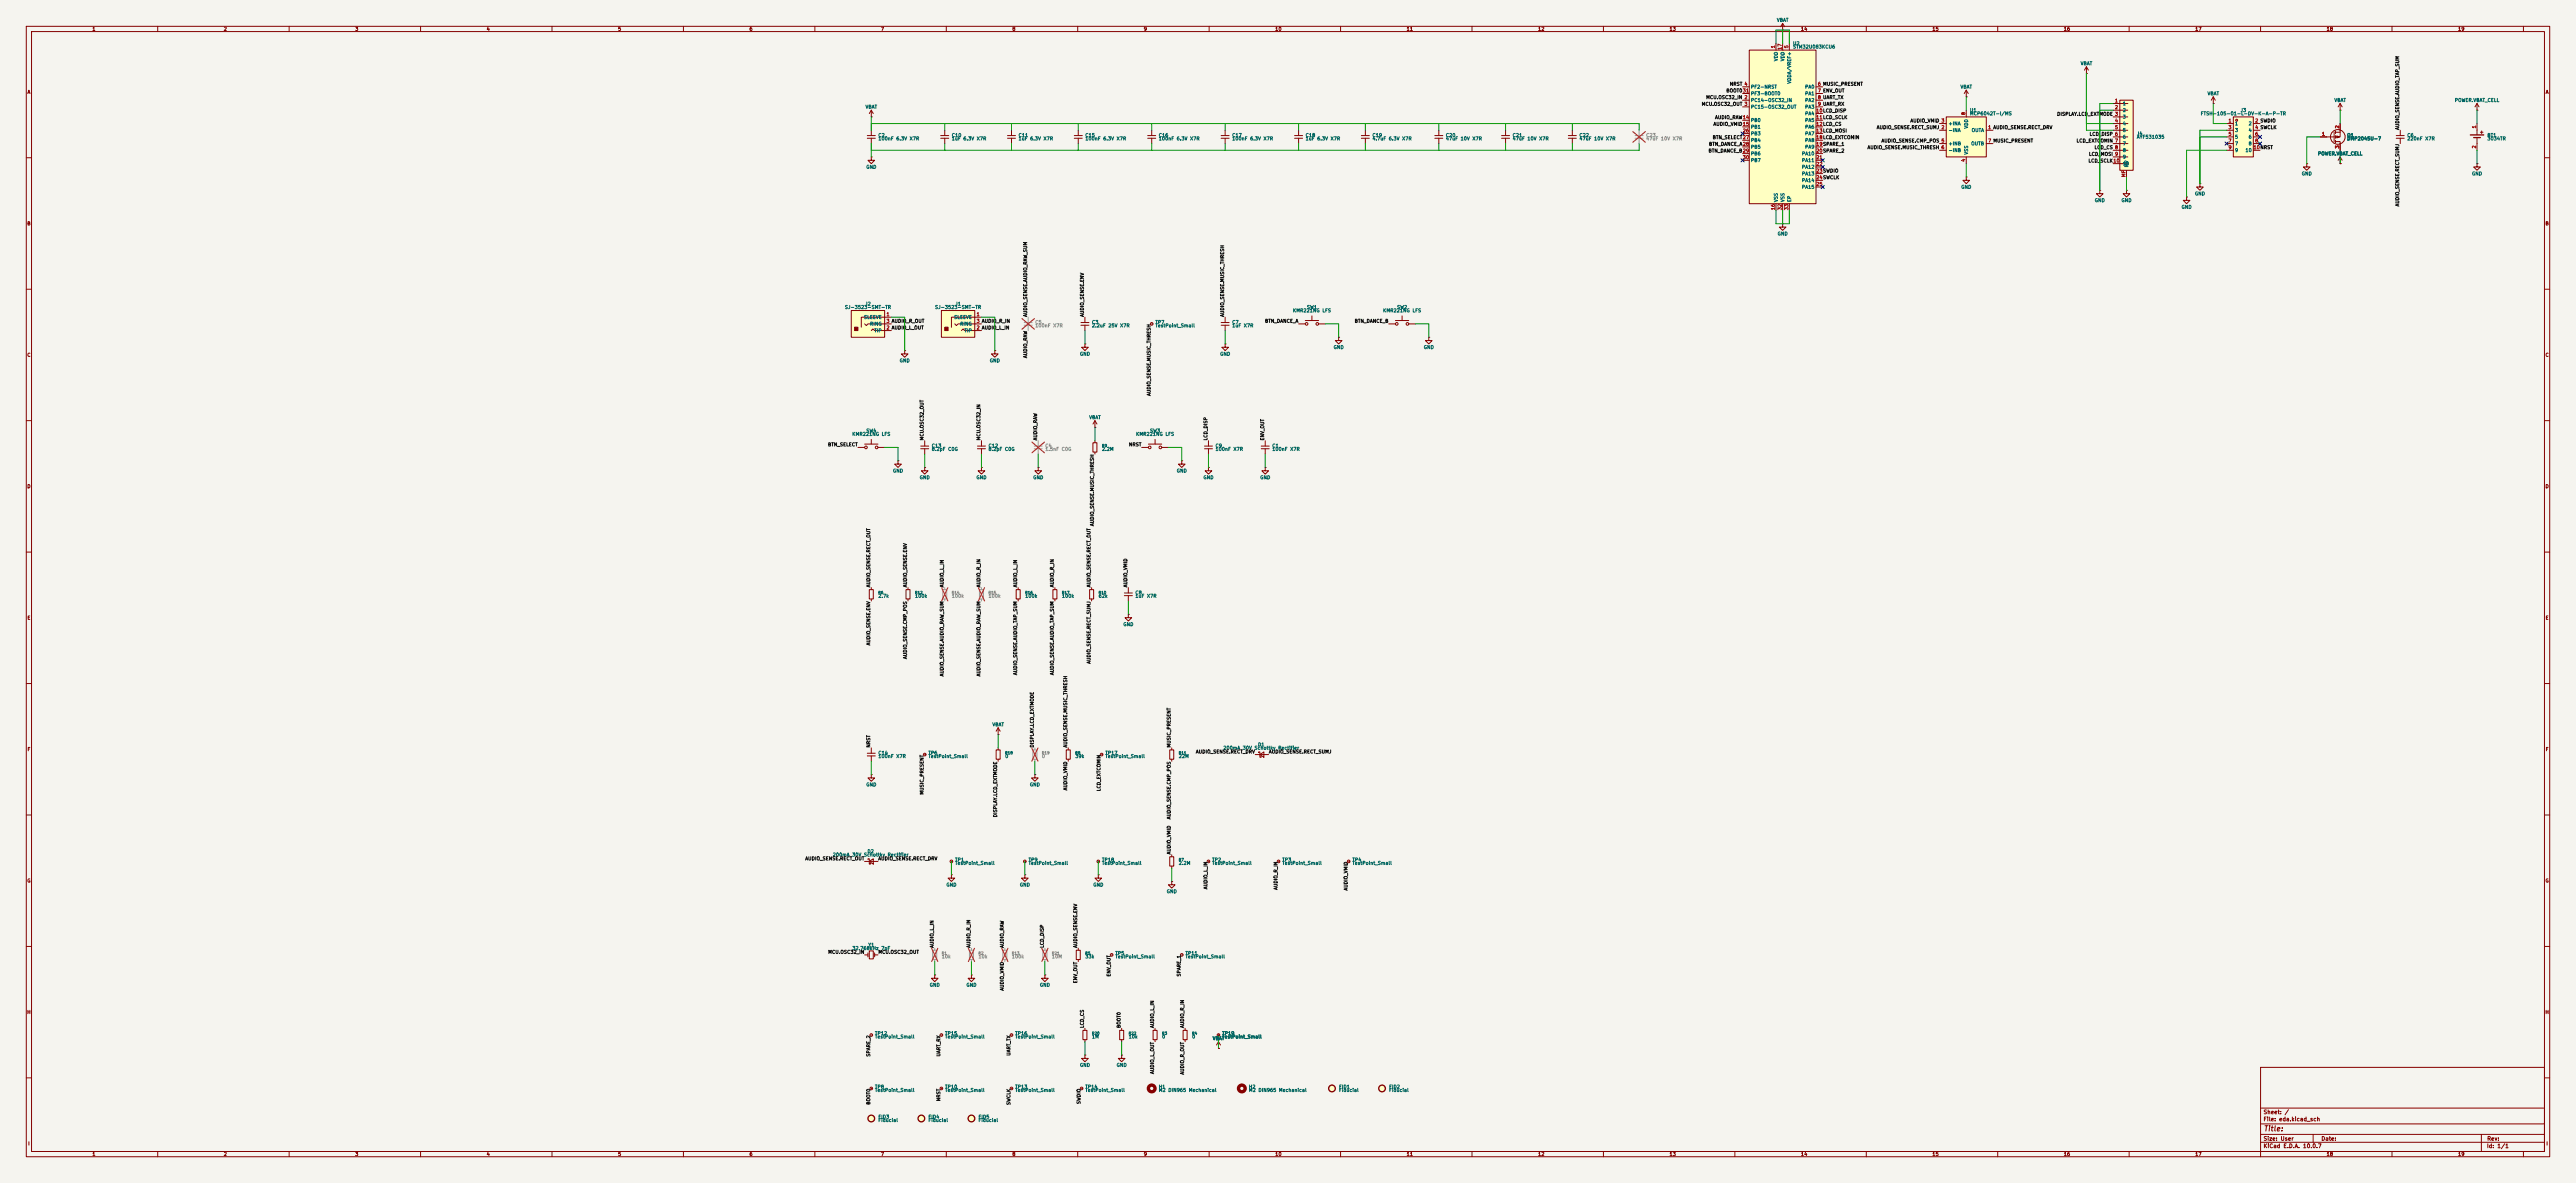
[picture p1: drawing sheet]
<svg xmlns="http://www.w3.org/2000/svg" width="980mm" height="450mm" viewBox="0 0 980 450" stroke-linecap="round" stroke-linejoin="round" font-family="sans-serif">
<defs><g id="words">
<text font-size="2" fill="#840000" x="861" y="430.8">Title:</text>
<g font-size="1.5" fill="#840000">
<text x="861" y="424.2">Sheet: /</text>
<text x="861" y="426.9">File: eda.kicad_sch</text>
<text x="861" y="437.1">KiCad E.D.A. 10.0.7</text>
<text x="861" y="434.3">Size: User</text>
<text x="883" y="434.3">Date:</text>
<text x="946" y="437.1">Id: 1/1</text>
<text x="946" y="434.2">Rev:</text>
</g>
<g font-size="1.3" fill="#840000">
<text x="35" y="12">1</text>
<text x="85" y="12">2</text>
<text x="135" y="12">3</text>
<text x="185" y="12">4</text>
<text x="235" y="12">5</text>
<text x="285" y="12">6</text>
<text x="335" y="12">7</text>
<text x="385" y="12">8</text>
<text x="435" y="12">9</text>
<text x="485" y="12">10</text>
<text x="535" y="12">11</text>
<text x="585" y="12">12</text>
<text x="635" y="12">13</text>
<text x="685" y="12">14</text>
<text x="735" y="12">15</text>
<text x="785" y="12">16</text>
<text x="835" y="12">17</text>
<text x="885" y="12">18</text>
<text x="935" y="12">19</text>
<text x="10.3" y="36">A</text>
<text x="968.3" y="36">A</text>
<text x="10.2" y="86">B</text>
<text x="968.2" y="86">B</text>
<text x="10.2" y="136">C</text>
<text x="968.2" y="136">C</text>
<text x="10.2" y="186">D</text>
<text x="968.2" y="186">D</text>
<text x="10.3" y="236">E</text>
<text x="968.3" y="236">E</text>
<text x="10.3" y="286">F</text>
<text x="968.3" y="286">F</text>
<text x="10.2" y="336">G</text>
<text x="968.2" y="336">G</text>
<text x="10.2" y="386">H</text>
<text x="968.2" y="386">H</text>
<text x="10.6" y="436">I</text>
<text x="968.6" y="436">I</text>
<text x="35" y="440">1</text>
<text x="85" y="440">2</text>
<text x="135" y="440">3</text>
<text x="185" y="440">4</text>
<text x="235" y="440">5</text>
<text x="285" y="440">6</text>
<text x="335" y="440">7</text>
<text x="385" y="440">8</text>
<text x="435" y="440">9</text>
<text x="485" y="440">10</text>
<text x="535" y="440">11</text>
<text x="585" y="440">12</text>
<text x="635" y="440">13</text>
<text x="685" y="440">14</text>
<text x="735" y="440">15</text>
<text x="785" y="440">16</text>
<text x="835" y="440">17</text>
<text x="885" y="440">18</text>
<text x="935" y="440">19</text>
</g>
<g font-size="1.3" fill="#006464">
<text x="675.8" y="8.6">VBAT</text>
<text x="682" y="17.5">U2</text>
<text x="676.6" y="23.4" transform="rotate(-90 676.6 23.4)">VDD</text>
<text x="679.1" y="23.4" transform="rotate(-90 679.1 23.4)">VDD</text>
<text x="682" y="18.8">STM32U083KCU6</text>
<text x="791.4" y="25.1">VBAT</text>
<text x="666" y="34">PF2-NRST</text>
<text x="681.7" y="32" transform="rotate(-90 681.7 32)">VDDA/VREF+</text>
<text x="686.6" y="34">PA0</text>
<text x="745.7" y="34">VBAT</text>
<text x="329.1" y="41.6">VBAT</text>
<text x="666" y="39.1">PC14-OSC32_IN</text>
<text x="666" y="41.6">PC15-OSC32_OUT</text>
<text x="666" y="36.5">PF3-BOOT0</text>
<text x="686.6" y="36.5">PA1</text>
<text x="686.6" y="39.1">PA2</text>
<text x="686.6" y="41.6">PA3</text>
<text x="807.4" y="40.3">1</text>
<text x="839.7" y="36.5">VBAT</text>
<text x="887.9" y="39.1">VBAT</text>
<text x="933.7" y="39.1">POWER.VBAT_CELL</text>
<text x="666" y="46.7">PB0</text>
<text x="686.6" y="44.2">PA4</text>
<text x="686.6" y="46.7">PA5</text>
<text x="741.1" y="48">+INA</text>
<text x="749.3" y="42.9">U1</text>
<text x="749.3" y="44.2">MCP6042T-I/MS</text>
<text x="807.4" y="42.9">2</text>
<text x="807.4" y="45.4">3</text>
<text x="807.4" y="48">4</text>
<text x="837.1" y="44.2">FTSH-105-01-L-DV-K-A-P-TR</text>
<text x="850.1" y="48">1</text>
<text x="852.2" y="42.9">J3</text>
<text x="855.3" y="48">2</text>
<text x="334" y="52.4">C2</text>
<text x="334" y="53.7">100nF 6.3V X7R</text>
<text x="361.9" y="52.4">C10</text>
<text x="361.9" y="53.7">1uF 6.3V X7R</text>
<text x="387.3" y="52.4">C11</text>
<text x="387.3" y="53.7">1uF 6.3V X7R</text>
<text x="412.7" y="52.4">C15</text>
<text x="412.7" y="53.7">100nF 6.3V X7R</text>
<text x="440.7" y="52.4">C16</text>
<text x="440.7" y="53.7">100nF 6.3V X7R</text>
<text x="468.6" y="52.4">C17</text>
<text x="468.6" y="53.7">100nF 6.3V X7R</text>
<text x="496.6" y="52.4">C18</text>
<text x="496.6" y="53.7">1uF 6.3V X7R</text>
<text x="522" y="52.4">C19</text>
<text x="522" y="53.7">4.7uF 6.3V X7R</text>
<text x="549.9" y="52.4">C20</text>
<text x="549.9" y="53.7">47uF 10V X7R</text>
<text x="575.3" y="52.4">C21</text>
<text x="575.3" y="53.7">47uF 10V X7R</text>
<text x="600.7" y="52.4">C22</text>
<text x="600.7" y="53.7">47uF 10V X7R</text>
<text x="666" y="49.2">PB1</text>
<text x="666" y="51.8">PB3</text>
<text x="686.6" y="49.2">PA6</text>
<text x="686.6" y="51.8">PA7</text>
<text x="741.1" y="50.5">-INA</text>
<text x="749" y="49.1" transform="rotate(-90 749 49.1)">VDD</text>
<text x="749.9" y="50.5">OUTA</text>
<text x="807.4" y="50.5">5</text>
<text x="807.4" y="53">6</text>
<text x="812.8" y="51.8">J4</text>
<text x="812.8" y="53">AYF531035</text>
<text x="850.1" y="50.5">3</text>
<text x="850.1" y="53">5</text>
<text x="855.3" y="50.5">4</text>
<text x="855.3" y="53">6</text>
<text x="892.8" y="52.4">Q1</text>
<text x="892.8" y="53.7">DMP2045U-7</text>
<text x="915.7" y="52.4">C6</text>
<text x="915.7" y="53.7">220nF X7R</text>
<text x="946.1" y="52.4">BT1</text>
<text x="946.1" y="53.7">3034TR</text>
<text x="666" y="54.3">PB4</text>
<text x="666" y="56.9">PB5</text>
<text x="666" y="59.4">PB6</text>
<text x="685.4" y="59.4">PA10</text>
<text x="686.6" y="54.3">PA8</text>
<text x="686.6" y="56.9">PA9</text>
<text x="741.1" y="55.6">+INB</text>
<text x="741.1" y="58.1">-INB</text>
<text x="749" y="59" transform="rotate(-90 749 59)">VSS</text>
<text x="749.8" y="55.6">OUTB</text>
<text x="807.4" y="55.6">7</text>
<text x="807.4" y="58.1">8</text>
<text x="850.1" y="55.6">7</text>
<text x="850.1" y="58.1">9</text>
<text x="854.1" y="58.1">10</text>
<text x="855.3" y="55.6">8</text>
<text x="881.7" y="59.4">POWER.VBAT_CELL</text>
<text x="329.4" y="64.5">GND</text>
<text x="666" y="61.9">PB7</text>
<text x="685.4" y="61.9">PA11</text>
<text x="685.4" y="64.5">PA12</text>
<text x="807.4" y="60.7">9</text>
<text x="807.4" y="63.2">10</text>
<text x="810" y="63.8" transform="rotate(-90 810 63.8)">MP</text>
<text x="685.4" y="67">PA13</text>
<text x="685.4" y="69.6">PA14</text>
<text x="875.5" y="67">GND</text>
<text x="940.3" y="67">GND</text>
<text x="676.6" y="77" transform="rotate(-90 676.6 77)">VSS</text>
<text x="679.1" y="77" transform="rotate(-90 679.1 77)">VSS</text>
<text x="681.7" y="77" transform="rotate(-90 681.7 77)">EP</text>
<text x="685.4" y="72.1">PA15</text>
<text x="746" y="72.1">GND</text>
<text x="796.8" y="77.2">GND</text>
<text x="806.9" y="77.2">GND</text>
<text x="834.9" y="74.6">GND</text>
<text x="829.8" y="79.7">GND</text>
<text x="676.1" y="89.9">GND</text>
<text x="321.3" y="117.8">SJ-3523-SMT-TR</text>
<text x="329" y="116.5">J2</text>
<text x="355.6" y="117.8">SJ-3523-SMT-TR</text>
<text x="363.3" y="116.5">J1</text>
<text x="491.7" y="119.1">KMR221NG LFS</text>
<text x="497" y="117.8">SW1</text>
<text x="526" y="119.1">KMR221NG LFS</text>
<text x="531.3" y="117.8">SW2</text>
<text x="328.5" y="121.6">SLEEVE</text>
<text x="330.8" y="124.2">RING</text>
<text x="362.8" y="121.6">SLEEVE</text>
<text x="365.1" y="124.2">RING</text>
<text x="415.3" y="123.5">C3</text>
<text x="415.3" y="124.8">2.2uF 25V X7R</text>
<text x="439.4" y="123.5">TP7</text>
<text x="439.4" y="124.8">TestPoint_Small</text>
<text x="468.6" y="123.5">C7</text>
<text x="468.6" y="124.8">1uF X7R</text>
<text x="332.5" y="126.7">TIP</text>
<text x="366.8" y="126.7">TIP</text>
<text x="410.7" y="135.6">GND</text>
<text x="464" y="135.6">GND</text>
<text x="507.2" y="133.1">GND</text>
<text x="541.5" y="133.1">GND</text>
<text x="342.1" y="138.1">GND</text>
<text x="376.4" y="138.1">GND</text>
<text x="414.2" y="159.7">VBAT</text>
<text x="324.1" y="166.1">KMR221NG LFS</text>
<text x="329.4" y="164.8">SW4</text>
<text x="432" y="166.1">KMR221NG LFS</text>
<text x="437.4" y="164.8">SW3</text>
<text x="354.3" y="170.5">C13</text>
<text x="354.3" y="171.8">8.2pF C0G</text>
<text x="375.9" y="170.5">C12</text>
<text x="375.9" y="171.8">8.2pF C0G</text>
<text x="419.1" y="171.8">2.2M</text>
<text x="462.3" y="170.5">C9</text>
<text x="462.3" y="171.8">100nF X7R</text>
<text x="483.9" y="170.5">C1</text>
<text x="483.9" y="171.8">100nF X7R</text>
<text x="339.6" y="180">GND</text>
<text x="349.7" y="182.6">GND</text>
<text x="371.3" y="182.6">GND</text>
<text x="392.9" y="182.6">GND</text>
<text x="447.5" y="180">GND</text>
<text x="457.7" y="182.6">GND</text>
<text x="479.3" y="182.6">GND</text>
<text x="334" y="227.7">2.7k</text>
<text x="348" y="227.7">100k</text>
<text x="389.9" y="227.7">100k</text>
<text x="403.8" y="227.7">100k</text>
<text x="417.8" y="227.7">62k</text>
<text x="431.8" y="226.4">C8</text>
<text x="431.8" y="227.7">1uF X7R</text>
<text x="427.2" y="238.5">GND</text>
<text x="377.4" y="276.6">VBAT</text>
<text x="334" y="287.4">C14</text>
<text x="353" y="287.4">TP6</text>
<text x="420.4" y="287.4">TP17</text>
<text x="465.3" y="285.5">200mA 30V Schottky Rectifier</text>
<text x="478.4" y="284.2">D1</text>
<text x="334" y="288.6">100nF X7R</text>
<text x="353" y="288.6">TestPoint_Small</text>
<text x="382.3" y="288.6">0</text>
<text x="408.9" y="288.6">39k</text>
<text x="420.4" y="288.6">TestPoint_Small</text>
<text x="448.3" y="288.6">22M</text>
<text x="329.4" y="299.4">GND</text>
<text x="391.6" y="299.4">GND</text>
<text x="316.7" y="326.1">200mA 30V Schottky Rectifier</text>
<text x="329.8" y="324.8">D2</text>
<text x="363.2" y="328">TP1</text>
<text x="363.2" y="329.3">TestPoint_Small</text>
<text x="391.1" y="328">TP9</text>
<text x="391.1" y="329.3">TestPoint_Small</text>
<text x="419.1" y="328">TP18</text>
<text x="419.1" y="329.3">TestPoint_Small</text>
<text x="448.3" y="329.3">2.2M</text>
<text x="461" y="328">TP2</text>
<text x="461" y="329.3">TestPoint_Small</text>
<text x="487.7" y="328">TP3</text>
<text x="487.7" y="329.3">TestPoint_Small</text>
<text x="514.3" y="328">TP4</text>
<text x="514.3" y="329.3">TestPoint_Small</text>
<text x="359.9" y="337.5">GND</text>
<text x="387.8" y="337.5">GND</text>
<text x="415.8" y="337.5">GND</text>
<text x="443.7" y="340.1">GND</text>
<text x="324.1" y="361.7">32.768kHz 7pF</text>
<text x="330.2" y="360.4">Y1</text>
<text x="412.7" y="364.8">33k</text>
<text x="424.2" y="363.6">TP5</text>
<text x="424.2" y="364.8">TestPoint_Small</text>
<text x="450.8" y="363.6">TP11</text>
<text x="450.8" y="364.8">TestPoint_Small</text>
<text x="353.5" y="375.6">GND</text>
<text x="367.5" y="375.6">GND</text>
<text x="395.4" y="375.6">GND</text>
<text x="332.7" y="394">TP12</text>
<text x="332.7" y="395.3">TestPoint_Small</text>
<text x="359.4" y="394">TP15</text>
<text x="359.4" y="395.3">TestPoint_Small</text>
<text x="386.1" y="394">TP16</text>
<text x="386.1" y="395.3">TestPoint_Small</text>
<text x="415.3" y="395.3">1M</text>
<text x="429.2" y="395.3">10k</text>
<text x="441.9" y="395.3">0</text>
<text x="453.4" y="395.3">0</text>
<text x="461.2" y="395.9">VBAT</text>
<text x="464.8" y="394">TP19</text>
<text x="464.8" y="395.3">TestPoint_Small</text>
<text x="410.7" y="406.1">GND</text>
<text x="424.7" y="406.1">GND</text>
<text x="332.7" y="414.4">TP8</text>
<text x="332.7" y="415.6">TestPoint_Small</text>
<text x="359.4" y="414.4">TP10</text>
<text x="359.4" y="415.6">TestPoint_Small</text>
<text x="386.1" y="414.4">TP13</text>
<text x="386.1" y="415.6">TestPoint_Small</text>
<text x="412.7" y="414.4">TP14</text>
<text x="412.7" y="415.6">TestPoint_Small</text>
<text x="440.7" y="414.4">H1</text>
<text x="440.7" y="415.6">M2 DIN965 Mechanical</text>
<text x="475" y="414.4">H2</text>
<text x="475" y="415.6">M2 DIN965 Mechanical</text>
<text x="509.3" y="414.4">FID1</text>
<text x="509.3" y="415.6">Fiducial</text>
<text x="528.3" y="414.4">FID2</text>
<text x="528.3" y="415.6">Fiducial</text>
<text x="334" y="425.8">FID3</text>
<text x="353" y="425.8">FID4</text>
<text x="372.1" y="425.8">FID5</text>
<text x="334" y="427.1">Fiducial</text>
<text x="353" y="427.1">Fiducial</text>
<text x="372.1" y="427.1">Fiducial</text>
</g>
<g font-size="1.3" fill="#a90000">
<text x="675.5" y="18.5" transform="rotate(-90 675.5 18.5)">1</text>
<text x="678" y="19.1" transform="rotate(-90 678 19.1)">17</text>
<text x="680.6" y="18.5" transform="rotate(-90 680.6 18.5)">5</text>
<text x="691.4" y="32.9">6 MUSIC_PRESENT</text>
<text x="691.4" y="35.4">7 ENV_OUT</text>
<text x="691.4" y="38">8 UART_TX</text>
<text x="691.4" y="40.5">9 UART_RX</text>
<text x="804.4" y="39.2">1</text>
<text x="804.4" y="41.8">2</text>
<text x="690.8" y="43.1">10LCD_DISP</text>
<text x="690.8" y="45.6">11LCD_SCLK</text>
<text x="747.9" y="43.9" transform="rotate(-90 747.9 43.9)">8</text>
<text x="804.4" y="46.9">4</text>
<text x="847.6" y="46.9">1</text>
<text x="857.8" y="46.9">2 SWDIO</text>
<text x="662.9" y="50.7">26</text>
<text x="690.8" y="48.1">12LCD_CS</text>
<text x="690.8" y="50.7">13LCD_MOSI</text>
<text x="690.8" y="53.2">18LCD_EXTCOMIN</text>
<text x="756.2" y="49.4">1 AUDIO_SENSE.RECT_DRV</text>
<text x="804.4" y="49.4">5</text>
<text x="847.6" y="49.4">3</text>
<text x="847.6" y="51.9">5</text>
<text x="857.8" y="49.4">4 SWCLK</text>
<text x="857.8" y="51.9">6</text>
<text x="883.2" y="51.9">1</text>
<text x="890.1" y="49" transform="rotate(-90 890.1 49)">2</text>
<text x="942.2" y="49" transform="rotate(-90 942.2 49)">1</text>
<text x="690.8" y="55.8">19SPARE_1</text>
<text x="690.8" y="58.3">20SPARE_2</text>
<text x="756.2" y="54.5">7 MUSIC_PRESENT</text>
<text x="847.6" y="54.5">7</text>
<text x="847.6" y="57">9</text>
<text x="857.2" y="57">10NRST</text>
<text x="857.8" y="54.5">8</text>
<text x="890.1" y="56.6" transform="rotate(-90 890.1 56.6)">3</text>
<text x="942.2" y="56.6" transform="rotate(-90 942.2 56.6)">2</text>
<text x="662.9" y="60.8">30</text>
<text x="690.8" y="60.8">21</text>
<text x="690.8" y="63.4">22</text>
<text x="690.8" y="65.9">23SWDIO</text>
<text x="747.9" y="61.7" transform="rotate(-90 747.9 61.7)">4</text>
<text x="690.8" y="68.5">24SWCLK</text>
<text x="690.8" y="71">25</text>
<text x="808.9" y="67.5" transform="rotate(-90 808.9 67.5)">MP</text>
<text x="675.5" y="80.1" transform="rotate(-90 675.5 80.1)">16</text>
<text x="678" y="80.1" transform="rotate(-90 678 80.1)">32</text>
<text x="680.6" y="80.1" transform="rotate(-90 680.6 80.1)">33</text>
<text x="337.1" y="120.5">1</text>
<text x="337.1" y="125.6">2 AUDIO_L_OUT</text>
<text x="337.1" y="123.1">3 AUDIO_R_OUT</text>
<text x="371.4" y="120.5">1</text>
<text x="371.4" y="125.6">2 AUDIO_L_IN</text>
<text x="371.4" y="123.1">3 AUDIO_R_IN</text>
</g>
<g font-size="1.3" fill="#0f0f0f">
<text x="656.6" y="35.4">BOOT031</text>
<text x="657.9" y="32.9">NRST 4</text>
<text x="647.2" y="40.5">MCU.OSC32_OUT 3</text>
<text x="648.9" y="38">MCU.OSC32_IN 2</text>
<text x="652.3" y="45.6">AUDIO_RAW14</text>
<text x="726.6" y="46.9">AUDIO_VMID 3</text>
<text x="782.5" y="44.3">DISPLAY.LCD_EXTMODE 3</text>
<text x="651.4" y="53.2">BTN_SELECT27</text>
<text x="651.7" y="48.1">AUDIO_VMID15</text>
<text x="713.8" y="49.4">AUDIO_SENSE.RECT_SUMJ 2</text>
<text x="794.8" y="52">LCD_DISP 6</text>
<text x="913" y="49.6" transform="rotate(-90 913 49.6)">AUDIO_SENSE.AUDIO_TAP_SUM</text>
<text x="649.8" y="58.3">BTN_DANCE_B29</text>
<text x="650" y="55.8">BTN_DANCE_A28</text>
<text x="710.3" y="57">AUDIO_SENSE.MUSIC_THRESH 6</text>
<text x="715.6" y="54.5">AUDIO_SENSE.CMP_POS 5</text>
<text x="789.8" y="54.5">LCD_EXTCOMIN 7</text>
<text x="794.6" y="59.6">LCD_MOSI 9</text>
<text x="796.7" y="57">LCD_CS 8</text>
<text x="794.4" y="62.1">LCD_SCLK10</text>
<text x="913" y="78.7" transform="rotate(-90 913 78.7)">AUDIO_SENSE.RECT_SUMJ</text>
<text x="391" y="120.7" transform="rotate(-90 391 120.7)">AUDIO_SENSE.AUDIO_RAW_SUM</text>
<text x="412.6" y="120.7" transform="rotate(-90 412.6 120.7)">AUDIO_SENSE.ENV</text>
<text x="466" y="120.7" transform="rotate(-90 466 120.7)">AUDIO_SENSE.MUSIC_THRESH</text>
<text x="481.1" y="123.1">BTN_DANCE_A</text>
<text x="515.2" y="123.1">BTN_DANCE_B</text>
<text x="391" y="136.4" transform="rotate(-90 391 136.4)">AUDIO_RAW</text>
<text x="438" y="150.8" transform="rotate(-90 438 150.8)">AUDIO_SENSE.MUSIC_THRESH</text>
<text x="351.7" y="167.7" transform="rotate(-90 351.7 167.7)">MCU.OSC32_OUT</text>
<text x="373.3" y="167.7" transform="rotate(-90 373.3 167.7)">MCU.OSC32_IN</text>
<text x="394.8" y="167.7" transform="rotate(-90 394.8 167.7)">AUDIO_RAW</text>
<text x="459.6" y="167.7" transform="rotate(-90 459.6 167.7)">LCD_DISP</text>
<text x="481.2" y="167.7" transform="rotate(-90 481.2 167.7)">ENV_OUT</text>
<text x="314.9" y="170.1">BTN_SELECT</text>
<text x="429.3" y="170.1">NRST</text>
<text x="416.4" y="200.3" transform="rotate(-90 416.4 200.3)">AUDIO_SENSE.MUSIC_THRESH</text>
<text x="331.3" y="223.6" transform="rotate(-90 331.3 223.6)">AUDIO_SENSE.RECT_OUT</text>
<text x="345.3" y="223.6" transform="rotate(-90 345.3 223.6)">AUDIO_SENSE.ENV</text>
<text x="359.3" y="223.6" transform="rotate(-90 359.3 223.6)">AUDIO_L_IN</text>
<text x="373.3" y="223.6" transform="rotate(-90 373.3 223.6)">AUDIO_R_IN</text>
<text x="387.2" y="223.6" transform="rotate(-90 387.2 223.6)">AUDIO_L_IN</text>
<text x="401.2" y="223.6" transform="rotate(-90 401.2 223.6)">AUDIO_R_IN</text>
<text x="415.2" y="223.6" transform="rotate(-90 415.2 223.6)">AUDIO_SENSE.RECT_OUT</text>
<text x="429.1" y="223.6" transform="rotate(-90 429.1 223.6)">AUDIO_VMID</text>
<text x="331.3" y="245.7" transform="rotate(-90 331.3 245.7)">AUDIO_SENSE.ENV</text>
<text x="345.3" y="250.9" transform="rotate(-90 345.3 250.9)">AUDIO_SENSE.CMP_POS</text>
<text x="359.3" y="257.4" transform="rotate(-90 359.3 257.4)">AUDIO_SENSE.AUDIO_RAW_SUM</text>
<text x="373.3" y="257.4" transform="rotate(-90 373.3 257.4)">AUDIO_SENSE.AUDIO_RAW_SUM</text>
<text x="387.2" y="257" transform="rotate(-90 387.2 257)">AUDIO_SENSE.AUDIO_TAP_SUM</text>
<text x="401.2" y="257" transform="rotate(-90 401.2 257)">AUDIO_SENSE.AUDIO_TAP_SUM</text>
<text x="415.2" y="252.7" transform="rotate(-90 415.2 252.7)">AUDIO_SENSE.RECT_SUMJ</text>
<text x="331.3" y="284.5" transform="rotate(-90 331.3 284.5)">NRST</text>
<text x="393.6" y="284.5" transform="rotate(-90 393.6 284.5)">DISPLAY.LCD_EXTMODE</text>
<text x="406.3" y="284.5" transform="rotate(-90 406.3 284.5)">AUDIO_SENSE.MUSIC_THRESH</text>
<text x="445.6" y="284.5" transform="rotate(-90 445.6 284.5)">MUSIC_PRESENT</text>
<text x="454.8" y="286.9">AUDIO_SENSE.RECT_DRV</text>
<text x="482.6" y="286.9">AUDIO_SENSE.RECT_SUMJ</text>
<text x="351.7" y="302.4" transform="rotate(-90 351.7 302.4)">MUSIC_PRESENT</text>
<text x="406.3" y="300.8" transform="rotate(-90 406.3 300.8)">AUDIO_VMID</text>
<text x="419" y="301.1" transform="rotate(-90 419 301.1)">LCD_EXTCOMIN</text>
<text x="379.6" y="311" transform="rotate(-90 379.6 311)">DISPLAY.LCD_EXTMODE</text>
<text x="445.6" y="311.8" transform="rotate(-90 445.6 311.8)">AUDIO_SENSE.CMP_POS</text>
<text x="306.2" y="327.5">AUDIO_SENSE.RECT_OUT</text>
<text x="334" y="327.5">AUDIO_SENSE.RECT_DRV</text>
<text x="445.6" y="325.2" transform="rotate(-90 445.6 325.2)">AUDIO_VMID</text>
<text x="459.6" y="338.4" transform="rotate(-90 459.6 338.4)">AUDIO_L_IN</text>
<text x="486.3" y="338.7" transform="rotate(-90 486.3 338.7)">AUDIO_R_IN</text>
<text x="513" y="338.9" transform="rotate(-90 513 338.9)">AUDIO_VMID</text>
<text x="314.9" y="363.1">MCU.OSC32_IN</text>
<text x="334" y="363.1">MCU.OSC32_OUT</text>
<text x="355.5" y="360.7" transform="rotate(-90 355.5 360.7)">AUDIO_L_IN</text>
<text x="369.4" y="360.7" transform="rotate(-90 369.4 360.7)">AUDIO_R_IN</text>
<text x="382.1" y="360.7" transform="rotate(-90 382.1 360.7)">AUDIO_RAW</text>
<text x="397.4" y="360.7" transform="rotate(-90 397.4 360.7)">LCD_DISP</text>
<text x="410.1" y="360.7" transform="rotate(-90 410.1 360.7)">AUDIO_SENSE.ENV</text>
<text x="422.8" y="371.6" transform="rotate(-90 422.8 371.6)">ENV_OUT</text>
<text x="449.5" y="371.6" transform="rotate(-90 449.5 371.6)">SPARE_1</text>
<text x="382.1" y="377" transform="rotate(-90 382.1 377)">AUDIO_VMID</text>
<text x="410.1" y="374.2" transform="rotate(-90 410.1 374.2)">ENV_OUT</text>
<text x="412.6" y="391.2" transform="rotate(-90 412.6 391.2)">LCD_CS</text>
<text x="426.6" y="391.2" transform="rotate(-90 426.6 391.2)">BOOT0</text>
<text x="439.3" y="391.2" transform="rotate(-90 439.3 391.2)">AUDIO_L_IN</text>
<text x="450.7" y="391.2" transform="rotate(-90 450.7 391.2)">AUDIO_R_IN</text>
<text x="384.7" y="401.7" transform="rotate(-90 384.7 401.7)">UART_TX</text>
<text x="331.3" y="402.1" transform="rotate(-90 331.3 402.1)">SPARE_2</text>
<text x="358" y="402" transform="rotate(-90 358 402)">UART_RX</text>
<text x="439.3" y="408.7" transform="rotate(-90 439.3 408.7)">AUDIO_L_OUT</text>
<text x="450.7" y="408.9" transform="rotate(-90 450.7 408.9)">AUDIO_R_OUT</text>
<text x="358" y="419" transform="rotate(-90 358 419)">NRST</text>
<text x="331.3" y="420.4" transform="rotate(-90 331.3 420.4)">BOOT0</text>
<text x="384.7" y="420.5" transform="rotate(-90 384.7 420.5)">SWCLK</text>
<text x="411.4" y="420.1" transform="rotate(-90 411.4 420.1)">SWDIO</text>
</g>
<g font-size="1.3" fill="#939391">
<text x="626.1" y="52.4">C23</text>
<text x="626.1" y="53.7">47uF 10V X7R</text>
<text x="393.7" y="123.5">C5</text>
<text x="393.7" y="124.8">100nF X7R</text>
<text x="397.5" y="170.5">C4</text>
<text x="397.5" y="171.8">1.5nF C0G</text>
<text x="361.9" y="227.7">100k</text>
<text x="375.9" y="227.7">100k</text>
<text x="396.2" y="288.6">0</text>
<text x="358.1" y="364.8">10k</text>
<text x="372.1" y="364.8">10k</text>
<text x="384.8" y="364.8">100k</text>
<text x="400" y="364.8">10M</text>
</g>
<g font-size="1" fill="#006464">
<text x="419.1" y="170.3">R9</text>
<text x="334" y="226.2">R6</text>
<text x="348" y="226.2">R12</text>
<text x="389.9" y="226.2">R16</text>
<text x="403.8" y="226.2">R17</text>
<text x="417.8" y="226.2">R10</text>
<text x="382.3" y="287.2">R18</text>
<text x="408.9" y="287.2">R8</text>
<text x="448.3" y="287.2">R11</text>
<text x="448.3" y="327.8">R7</text>
<text x="412.7" y="363.4">R5</text>
<text x="415.3" y="393.8">R20</text>
<text x="429.2" y="393.8">R22</text>
<text x="441.9" y="393.8">R3</text>
<text x="453.4" y="393.8">R4</text>
</g>
<g font-size="1" fill="#939391">
<text x="361.9" y="226.2">R14</text>
<text x="375.9" y="226.2">R15</text>
<text x="396.2" y="287.2">R19</text>
<text x="358.1" y="363.4">R1</text>
<text x="372.1" y="363.4">R2</text>
<text x="384.8" y="363.4">R13</text>
<text x="400" y="363.4">R21</text>
</g>
</g></defs>
<path d="M0 0h980v450h-980z" fill="#f5f4ef" stroke="#f5f4ef" stroke-width=".38"/>
<g fill="none" stroke="#840000" stroke-width=".38">
<path d="M10 10h960v430h-960zM12 12h956v426h-956zM60 10v2M110 10v2M160 10v2M210 10v2M260 10v2M310 10v2M360 10v2M410 10v2M460 10v2M510 10v2"/>
<path d="M560 10v2M610 10v2M660 10v2M710 10v2M760 10v2M810 10v2M860 10v2M910 10v2M960 10v2M10 60h2M968 60h2M10 110h2"/>
<path d="M968 110h2M10 160h2M968 160h2M10 210h2M968 210h2M10 260h2M968 260h2M331.5 294.7v1.2h1.2l-1.2 1.3-1.3-1.3h1.3M331.5 294.7h.1M10 310h2M968 310h2M10 360h2"/>
<path d="M968 360h2M10 410h2M860 406h108v32h-108zM968 410h2M60 438v2M110 438v2M160 438v2M210 438v2M260 438v2M310 438v2M360 438v2M410 438v2"/>
<path d="M460 438v2M510 438v2M560 438v2M610 438v2M660 438v2M710 438v2M760 438v2M810 438v2M860 438v2M860 434.5h108M860 431.5h108M860 427.5h108"/>
<path d="M860 421.5h108M880 431.5v3M910 438v2M944 431.5v6.5M960 438v2"/>
</g>
<path d="M665.5 19.1h25.4v58.4h-25.4z" fill="#ffffc2"/>
<g fill="none" stroke="#840000" stroke-width=".38">
<path d="M665.5 19.1h25.4v58.4h-25.4zM675.6 16.5v2.6M678.2 11.4h.1M678.2 8.9v2.5M678.2 16.5v2.6M678.2 8.9l-.8 1.3M678.2 8.9l.7 1.3M680.7 16.5v2.6M662.9 38.1h2.6M662.9 33h2.6M662.9 35.6h2.6M690.9 38.1h2.5"/>
<path d="M690.9 33h2.5M690.9 35.6h2.5M748 36.8h.1M748 34.3l-.7 1.3M748 34.3l.8 1.3M748 34.3v2.5M662.9 40.7h2.6M662.9 45.7h2.6M662.9 48.3h2.6M662.9 50.8h2.6M662.9 53.4h2.6M662.9 55.9h2.6"/>
<path d="M662.9 58.4h2.6M690.9 40.7h2.5M690.9 43.2h2.5M690.9 45.7h2.5M690.9 48.3h2.5M690.9 50.8h2.5M690.9 53.4h2.5M690.9 55.9h2.5M690.9 58.4h2.5M662.9 61h2.6M675.6 77.5v2.5M678.2 77.5v2.5"/>
<path d="M680.7 77.5v2.5M690.9 61h2.5M690.9 63.5h2.5M690.9 66.1h2.5M690.9 68.6h2.5M690.9 71.1h2.5M748 67.3v1.3h1.3l-1.3 1.3-1.2-1.3h1.2M748 67.3h.1M379.7 279.4h.1M379.7 276.9v2.5M379.7 276.9l-.7 1.2M379.7 276.9l.8 1.2"/>
<path d="M329.9 286.5h3.1M329.9 287.5h3.1M331.5 284.5v2M331.5 287.5v2.1M351.8 287h.1M379 285.3h1.5v3.5h-1.5zM379.7 284.5v.8M379.7 288.8v.8M393.7 294.7v1.2h1.3l-1.3 1.3-1.3-1.3h1.3M393.7 294.7h.1M389.9 332.8v1.2h1.3l-1.3 1.3-1.3-1.3h1.3M389.9 332.8h.1"/>
<path d="M389.9 327.7h.1M417.8 332.8v1.2h1.3l-1.3 1.3-1.2-1.3h1.2M417.8 332.8h.1"/>
<circle cx="351.8" cy="287" r=".51"/>
<circle cx="389.9" cy="327.7" r=".51"/>
</g>
<path d="M392.9 285.3h1.6v3.5h-1.6zM393.7 284.5v.8M393.7 288.8v.8" fill="none" stroke="#9c9b98" stroke-width=".38"/>
<path d="M392.5 284.5l2.4 5M394.9 284.5l-2.4 5" fill="none" stroke="#e12e31" stroke-width=".46"/>
<path d="M740.4 44.5h15.2v15.2h-15.2z" fill="#ffffc2"/>
<g fill="none" stroke="#840000" stroke-width=".38">
<path d="M492.5 51.6h3.1M492.5 52.6h3.1M494 49.5v2.1M494 52.6v2M517.9 51.6h3.1M517.9 52.6h3.1M519.4 49.5v2.1M519.4 52.6v2M571.2 51.6h3.1M571.2 52.6h3.1M572.8 49.5v2.1M572.8 52.6v2"/>
<path d="M596.6 51.6h3.1M596.6 52.6h3.1M598.2 49.5v2.1M598.2 52.6v2M737.9 49.5h2.5M737.9 47h2.5M737.9 54.6h2.5M737.9 57.2h2.5M740.4 44.5h15.2v15.2h-15.2zM748 41.9v2.6M748 59.7v2.5M755.6 49.5h2.6"/>
<path d="M755.6 54.6h2.6M678.2 85.1v1.3h1.2l-1.2 1.2-1.3-1.2h1.3M678.2 85.1h.1M344.2 133.4v1.2h1.2l-1.2 1.3-1.3-1.3h1.3M344.2 133.4h.1M411.2 122.7h3.1M411.2 123.7h3.1M412.7 130.8v1.3h1.3l-1.3 1.3-1.2-1.3h1.2M412.7 130.8h.1M412.7 120.7v2M412.7 123.7v2M438.1 123.2h.1"/>
<path d="M466.1 130.8v1.3h1.3l-1.3 1.3-1.3-1.3h1.3M466.1 130.8h.1M494 123.2h2.6M496.6 121.9h5M499.1 120.2v1.7M501.6 123.2h2.6M326.4 170.2h2.5M328.9 168.9h5.1M331.5 167.1v1.8M334 170.2h2.5M416.6 162.6h.1M416.6 160l-.8 1.3"/>
<path d="M416.6 160l.7 1.3M416.6 160v2.6M405.6 285.3h1.6v3.5h-1.6zM406.4 284.5v.8M406.4 288.8v.8M419.1 287h.1M328.9 327.7h5.1M330.2 326.9v-.2h.5v2h.5v-.3M330.7 327.7l1.5-1v2zM361.9 332.8v1.2h1.3l-1.3 1.3-1.2-1.3h1.2M361.9 332.8h.1M361.9 327.7h.1"/>
<path d="M417.8 327.7h.1M328.9 363.2h1.3M330.2 362.5v1.5M330.7 361.7h1.5v3.1h-1.5zM332.7 362.5v1.5M332.7 363.2h1.3M355.6 370.9v1.2h1.3l-1.3 1.3-1.3-1.3h1.3M355.6 370.9h.1M369.6 370.9v1.2h1.2l-1.2 1.3-1.3-1.3h1.3M369.6 370.9h.1M331.5 393.7h.1M412 391.9h1.5v3.6h-1.5z"/>
<path d="M412.7 391.2v.7M412.7 395.5v.8M450.1 391.9h1.5v3.6h-1.5zM450.8 391.2v.7M450.8 395.5v.8M331.5 414h.1M411.5 414h.1M412.7 401.3v1.3h1.3l-1.3 1.3-1.2-1.3h1.2M412.7 401.3h.1M426.7 401.3v1.3h1.3l-1.3 1.3-1.3-1.3h1.3M426.7 401.3h.1"/>
<circle cx="438.1" cy="123.2" r=".51"/>
<circle cx="497.1" cy="123.2" r=".51"/>
<circle cx="501.1" cy="123.2" r=".51"/>
<circle cx="329.4" cy="170.2" r=".51"/>
<circle cx="333.5" cy="170.2" r=".51"/>
<circle cx="419.1" cy="287" r=".51"/>
<circle cx="361.9" cy="327.7" r=".51"/>
<circle cx="417.8" cy="327.7" r=".51"/>
<circle cx="331.5" cy="393.7" r=".51"/>
<circle cx="331.5" cy="414" r=".51"/>
<circle cx="411.5" cy="414" r=".51"/>
</g>
<path d="M354.8 361.5h1.6v3.5h-1.6zM355.6 360.7v.8M355.6 365v.8M368.8 361.5h1.5v3.5h-1.5zM369.6 360.7v.8M369.6 365v.8" fill="none" stroke="#9c9b98" stroke-width=".38"/>
<path d="M354.4 360.7l2.4 5M356.8 360.7l-2.4 5M368.4 360.7l2.3 5M370.7 360.7l-2.3 5" fill="none" stroke="#e12e31" stroke-width=".46"/>
<circle cx="331.5" cy="425.5" r="1.27" fill="#ffffc2" stroke="#ffffc2" stroke-width=".38"/>
<circle cx="331.5" cy="425.5" r="1.27" fill="none" stroke="#840000" stroke-width=".51"/>
<circle cx="438.2" cy="414" r="1.27" fill="none" stroke="#840000" stroke-width="1.3"/>
<path d="M323.8 118.1h12.7v10.2h-12.7z" fill="#ffffc2"/>
<g fill="none" stroke="#840000" stroke-width=".38">
<path d="M331.5 59.7v1.3h1.2l-1.2 1.2-1.3-1.2h1.3M331.5 59.7h.1M357.9 51.6h3M357.9 52.6h3M359.4 49.5v2.1M359.4 52.6v2M383.3 51.6h3M383.3 52.6h3M384.8 49.5v2.1M384.8 52.6v2M436.6 51.6h3.1M436.6 52.6h3.1"/>
<path d="M438.1 49.5v2.1M438.1 52.6v2M323.8 118.1h12.7v10.2h-12.7zM328.9 123.2l.7 .6 .6-.6h8.9M331.5 125.7l.6-.6 .6 .6h6.4M339.1 120.7h-11.4v3.8M378.5 133.4v1.2h1.2l-1.2 1.3-1.3-1.3h1.3M378.5 133.4h.1"/>
</g>
<path d="M325.1 124.5h1.3v1.2h-1.3z" fill="#840000" stroke="#840000" stroke-width=".38"/>
<path d="M389.6 122.7h3.1M389.6 123.7h3.1M391.2 120.7v2M391.2 123.7v2" fill="none" stroke="#9c9b98" stroke-width=".38"/>
<path d="M388.8 121.2l4.7 4M393.5 121.2l-4.7 4" fill="none" stroke="#e12e31" stroke-width=".46"/>
<path d="M358.1 118.1h12.7v10.2h-12.7z" fill="#ffffc2"/>
<g fill="none" stroke="#840000" stroke-width=".38">
<path d="M793.7 28h.1M793.7 25.4l-.7 1.3M793.7 25.4l.8 1.3M793.7 25.4v2.6M890.3 39.4l-.8 1.3M890.3 39.4l.7 1.3M890.3 39.4v2.5M942.3 39.4l-.7 1.3M942.3 39.4l.8 1.3M942.3 39.4v2.5M329.9 51.6h3.1M329.9 52.6h3.1"/>
<path d="M331.5 44.5h.1M331.5 41.9v2.6M331.5 49.5v2.1M331.5 52.6v2M331.5 41.9l-.8 1.3M331.5 41.9l.7 1.3M408.7 51.6h3M408.7 52.6h3M410.2 49.5v2.1M410.2 52.6v2M464.6 51.6h3M464.6 52.6h3"/>
<path d="M466.1 49.5v2.1M466.1 52.6v2M882.6 52.1h5.4M888 50.2v3.8M888.5 53.9h1.8v3.3M888.5 49.8v1M888.5 51.6v1M888.5 53.4v1M890.3 41.9h.1M890.3 47v3.3h-1.8M890.3 50.3v1.8h-1.8M890.3 59.7v2.5"/>
<path d="M890.3 59.7l-.8 1.3M890.3 59.7l.7 1.3M911.6 51.6h3.1M911.6 52.6h3.1M913.1 49.5v2.1M913.1 52.6v2M942.3 41.9h.1M942.3 47v4.3M942.3 52.3v4.9M943.6 50.3h1M944.1 49.8v1M798.8 72.4v1.3h1.3l-1.3 1.2-1.2-1.2h1.2"/>
<path d="M798.8 72.4h.1M809 72.4v1.3h1.3l-1.3 1.2-1.3-1.2h1.3M809 72.4h.1M877.6 62.2v1.3h1.2l-1.2 1.3-1.3-1.3h1.3M877.6 62.2h.1M890.3 62.2h.1M942.3 62.2v1.3h1.3l-1.3 1.3-1.2-1.3h1.2M942.3 62.2h.1M358.1 118.1h12.7v10.2h-12.7zM363.2 123.2l.7 .6 .6-.6h8.9M365.8 125.7l.6-.6 .6 .6h6.4M373.4 120.7h-11.5v3.8"/>
<path d="M464.6 122.7h3M464.6 123.7h3M466.1 120.7v2M466.1 123.7v2M509.3 128.3v1.3h1.2l-1.2 1.2-1.3-1.2h1.3M509.3 128.3h.1M415.8 168.4h1.5v3.6h-1.5zM416.6 167.7v.7M416.6 172v.7M434.3 170.2h2.6M436.9 168.9h5.1M439.4 167.1v1.8"/>
<path d="M442 170.2h2.5M449.6 175.3v1.2h1.2l-1.2 1.3-1.3-1.3h1.3M449.6 175.3h.1M458.2 169.7h3.1M458.2 170.7h3.1M459.7 177.8v1.3h1.3l-1.3 1.3-1.2-1.3h1.2M459.7 177.8h.1M459.7 167.7v2M459.7 170.7v2M479.8 169.7h3.1M479.8 170.7h3.1M481.3 177.8v1.3h1.3l-1.3 1.3-1.2-1.3h1.2"/>
<path d="M481.3 177.8h.1M481.3 167.7v2M481.3 170.7v2M330.7 224.3h1.5v3.6h-1.5zM331.5 223.5v.8M331.5 227.9v.7M344.7 224.3h1.5v3.6h-1.5zM345.4 223.5v.8M345.4 227.9v.7M386.6 224.3h1.5v3.6h-1.5zM387.3 223.5v.8M387.3 227.9v.7"/>
<path d="M400.6 224.3h1.5v3.6h-1.5zM401.3 223.5v.8M401.3 227.9v.7M414.5 224.3h1.6v3.6h-1.6zM415.3 223.5v.8M415.3 227.9v.7M427.7 225.6h3.1M427.7 226.6h3.1M429.3 233.7v1.3h1.2l-1.2 1.2-1.3-1.2h1.3M429.3 233.7h.1M429.3 223.5v2.1M429.3 226.6v2"/>
<path d="M445 325.9h1.5v3.6h-1.5zM445.8 325.1v.8M445.8 329.5v.7M459.7 327.7h.1M486.4 327.7h.1M513.1 327.7h.1M397.5 370.9v1.2h1.3l-1.3 1.3-1.3-1.3h1.3M397.5 370.9h.1M409.4 361.5h1.6v3.5h-1.6zM410.2 360.7v.8M410.2 365v.8M358.1 393.7h.1"/>
<path d="M384.8 393.7h.1M426 391.9h1.5v3.6h-1.5zM426.7 391.2v.7M426.7 395.5v.8M438.7 391.9h1.5v3.6h-1.5zM439.4 391.2v.7M439.4 395.5v.8M384.8 414h.1"/>
<circle cx="889.4" cy="52.1" r="2.79"/>
<circle cx="437.4" cy="170.2" r=".51"/>
<circle cx="441.5" cy="170.2" r=".51"/>
<circle cx="459.7" cy="327.7" r=".51"/>
<circle cx="486.4" cy="327.7" r=".51"/>
<circle cx="513.1" cy="327.7" r=".51"/>
<circle cx="358.1" cy="393.7" r=".51"/>
<circle cx="384.8" cy="393.7" r=".51"/>
<circle cx="384.8" cy="414" r=".51"/>
</g>
<g fill="#840000" stroke="#840000" stroke-width=".38">
<path d="M359.4 124.5h1.3v1.2h-1.3z"/>
<path d="M889 51.7l1 .4-1 .4z"/>
</g>
<g fill="none" stroke="#9c9b98" stroke-width=".38">
<path d="M622 51.6h3.1M622 52.6h3.1M623.6 49.5v2.1M623.6 52.6v2M358.6 224.3h1.6v3.6h-1.6zM359.4 223.5v.8M359.4 227.9v.7M372.6 224.3h1.5v3.6h-1.5zM373.4 223.5v.8M373.4 227.9v.7M381.5 361.5h1.5v3.5h-1.5zM382.3 360.7v.8"/>
<path d="M382.3 365v.8M396.7 361.5h1.6v3.5h-1.6zM397.5 360.7v.8M397.5 365v.8"/>
</g>
<path d="M621.2 50.1l4.7 4M625.9 50.1l-4.7 4M358.2 223.6l2.4 5M360.6 223.6l-2.4 5M372.2 223.6l2.4 5M374.6 223.6l-2.4 5M381.1 360.7l2.3 5M383.4 360.7l-2.3 5M396.3 360.7l2.4 5M398.7 360.7l-2.4 5" fill="none" stroke="#e12e31" stroke-width=".46"/>
<g fill="none" stroke="#840000" stroke-width=".51">
<path d="M939.8 51.3h5.1M941.1 52.3h2.5"/>
<circle cx="525.8" cy="414" r="1.27"/>
</g>
<circle cx="525.8" cy="414" r="1.27" fill="#ffffc2" stroke="#ffffc2" stroke-width=".38"/>
<path d="M849.6 44.5h7.6v15.2h-7.6z" fill="#ffffc2"/>
<g fill="none" stroke="#840000" stroke-width=".38">
<path d="M842 39.4h.1M842 36.8l-.8 1.3M842 36.8l.8 1.3M842 36.8v2.6M847.1 47h2.5M847.1 49.5h2.5M847.1 52.1h2.5M847.1 54.6h2.5M847.1 57.2h2.5M849.6 44.5h7.6v15.2h-7.6zM857.2 47h2.6M857.2 49.5h2.6"/>
<path d="M857.2 52.1h2.6M857.2 54.6h2.6M857.2 57.2h2.6M445 285.3h1.5v3.5h-1.5zM445.8 284.5v.8M445.8 288.8v.8M477.5 287h5.1M478.8 286.3v-.3h.5v2h.5v-.2M479.3 287l1.5-1v2zM463.5 393.7h.1"/>
<circle cx="850.9" cy="45.7" r=".38"/>
<circle cx="463.5" cy="393.7" r=".51"/>
</g>
<path d="M806.4 38.1h5.1v26.7h-5.1z" fill="#ffffc2"/>
<g fill="none" stroke="#840000" stroke-width=".38">
<path d="M803.9 39.4h5.6M806.4 38.1h5.1v26.7h-5.1zM545.8 51.6h3.1M545.8 52.6h3.1M547.4 49.5v2.1M547.4 52.6v2M803.9 41.9h5.6M803.9 44.5h5.6M803.9 47h5.6M803.9 49.5h5.6M803.9 52.1h5.6M803.9 54.6h5.6"/>
<path d="M803.9 57.2h5.6M803.9 59.7h5.6M882.6 52.1h2.6M890.3 47v2.5M890.3 54.6v2.6M803.9 62.2h5.6M809 64.8v2.5M831.8 74.9v1.3h1.3l-1.3 1.3-1.2-1.3h1.2M831.8 74.9h.1M836.9 69.9v1.2h1.3l-1.3 1.3-1.2-1.3h1.2M836.9 69.9h.1M890.3 62.2h.1"/>
<path d="M528.3 123.2h2.6M530.9 121.9h5M533.4 120.2v1.7M535.9 123.2h2.6M543.6 128.3v1.3h1.2l-1.2 1.2-1.3-1.2h1.3M543.6 128.3h.1M341.6 175.3v1.2h1.3l-1.3 1.3-1.2-1.3h1.2M341.6 175.3h.1M350.3 169.7h3M350.3 170.7h3M351.8 177.8v1.3h1.3l-1.3 1.3-1.3-1.3h1.3M351.8 177.8h.1"/>
<path d="M351.8 167.7v2M351.8 170.7v2M371.9 169.7h3M371.9 170.7h3M373.4 177.8v1.3h1.2l-1.2 1.3-1.3-1.3h1.3M373.4 177.8h.1M373.4 167.7v2M373.4 170.7v2M395 177.8v1.3h1.2l-1.2 1.3-1.3-1.3h1.3M395 177.8h.1M445.8 335.3v1.3h1.2l-1.2 1.2-1.3-1.2h1.3M445.8 335.3h.1"/>
<path d="M422.9 363.2h.1M449.6 363.2h.1M463.5 398.8h.1M463.5 393.7h.1M463.5 396.3l-.7 1.2M463.5 396.3l.8 1.2M463.5 396.3v2.5M358.1 414h.1"/>
<circle cx="531.4" cy="123.2" r=".51"/>
<circle cx="535.4" cy="123.2" r=".51"/>
<circle cx="422.9" cy="363.2" r=".51"/>
<circle cx="449.6" cy="363.2" r=".51"/>
<circle cx="358.1" cy="414" r=".51"/>
</g>
<g fill="#ffffc2" stroke="#ffffc2" stroke-width=".38">
<circle cx="506.7" cy="414" r="1.27"/>
<circle cx="350.5" cy="425.5" r="1.27"/>
<circle cx="369.6" cy="425.5" r="1.27"/>
</g>
<g fill="none" stroke="#840000" stroke-width=".51">
<circle cx="506.7" cy="414" r="1.27"/>
<circle cx="350.5" cy="425.5" r="1.27"/>
<circle cx="369.6" cy="425.5" r="1.27"/>
</g>
<circle cx="472.4" cy="414" r="1.27" fill="none" stroke="#840000" stroke-width="1.3"/>
<path d="M393.4 169.7h3.1M393.4 170.7h3.1M395 167.7v2M395 170.7v2" fill="none" stroke="#9c9b98" stroke-width=".38"/>
<path d="M392.6 168.2l4.7 4M397.3 168.2l-4.7 4" fill="none" stroke="#e12e31" stroke-width=".46"/>
<g fill="none" stroke="#009600" stroke-width=".38">
<path d="M675.6 16.5v-5.1h5.1v5.1M678.2 11.4v5.1M748 36.8v5.1M793.7 28v21.5h10.2M803.9 39.4h-5.1v33M842 39.4v7.6h5.1M331.5 47h292.1v2.5M331.5 44.5v5M331.5 54.6v5.1M359.4 47v2.5M359.4 54.6v2.6M384.8 47v2.5"/>
<path d="M384.8 54.6v2.6M410.2 47v2.5M410.2 54.6v2.6M438.1 47v2.5M438.1 54.6v2.6M466.1 47v2.5M466.1 54.6v2.6M494 47v2.5M494 54.6v2.6M519.4 47v2.5M519.4 54.6v2.6M547.4 47v2.5"/>
<path d="M547.4 54.6v2.6M572.8 47v2.5M572.8 54.6v2.6M598.2 47v2.5M598.2 54.6v2.6M623.6 54.6v2.6h-292.1M793.7 47h10.2M798.8 41.9h5.1M836.9 52.1h10.2M847.1 49.5h-10.2v20.4M847.1 57.2h-15.3v17.7M882.6 52.1h-5v10.1"/>
<path d="M890.3 41.9v5.1M890.3 57.2v5M942.3 41.9v5.1M942.3 57.2v5M748 62.2v5.1M809 67.3v5.1M675.6 80v5.1h5.1v-5.1M678.2 80v5.1M339.1 120.7h5.1v12.7M373.4 120.7h5.1v12.7M412.7 125.7v5.1M466.1 125.7v5.1"/>
<path d="M504.2 123.2h5.1v5.1M538.5 123.2h5.1v5.1M336.5 170.2h5.1v5.1M351.8 172.7v5.1M373.4 172.7v5.1M395 172.7v5.1M416.6 162.6v5.1M444.5 170.2h5.1v5.1M459.7 172.7v5.1M481.3 172.7v5.1M429.3 228.6v5.1M379.7 279.4v5.1"/>
<path d="M331.5 289.6v5.1M393.7 289.6v5.1M361.9 327.7v5.1M389.9 327.7v5.1M417.8 327.7v5.1M445.8 330.2v5.1M355.6 365.8v5.1M369.6 365.8v5.1M397.5 365.8v5.1M412.7 396.3v5M426.7 396.3v5M463.5 393.7v5.1"/>
</g>
<g fill="none" stroke="#000084" stroke-width=".38">
<path d="M662.3 50.2l1.2 1.2M663.5 50.2l-1.2 1.2M846.5 54l1.2 1.2M847.7 54l-1.2 1.2M859.2 54l1.2 1.2M859.2 51.5l1.2 1.2M860.4 54l-1.2 1.2M860.4 51.5l-1.2 1.2M662.3 60.4l1.2 1.2M663.5 60.4l-1.2 1.2M692.8 62.9l1.2 1.2M692.8 60.4l1.2 1.2"/>
<path d="M692.8 70.5l1.2 1.2M694 62.9l-1.2 1.2M694 60.4l-1.2 1.2M694 70.5l-1.2 1.2"/>
</g>
<use href="#words"/>
</svg>
